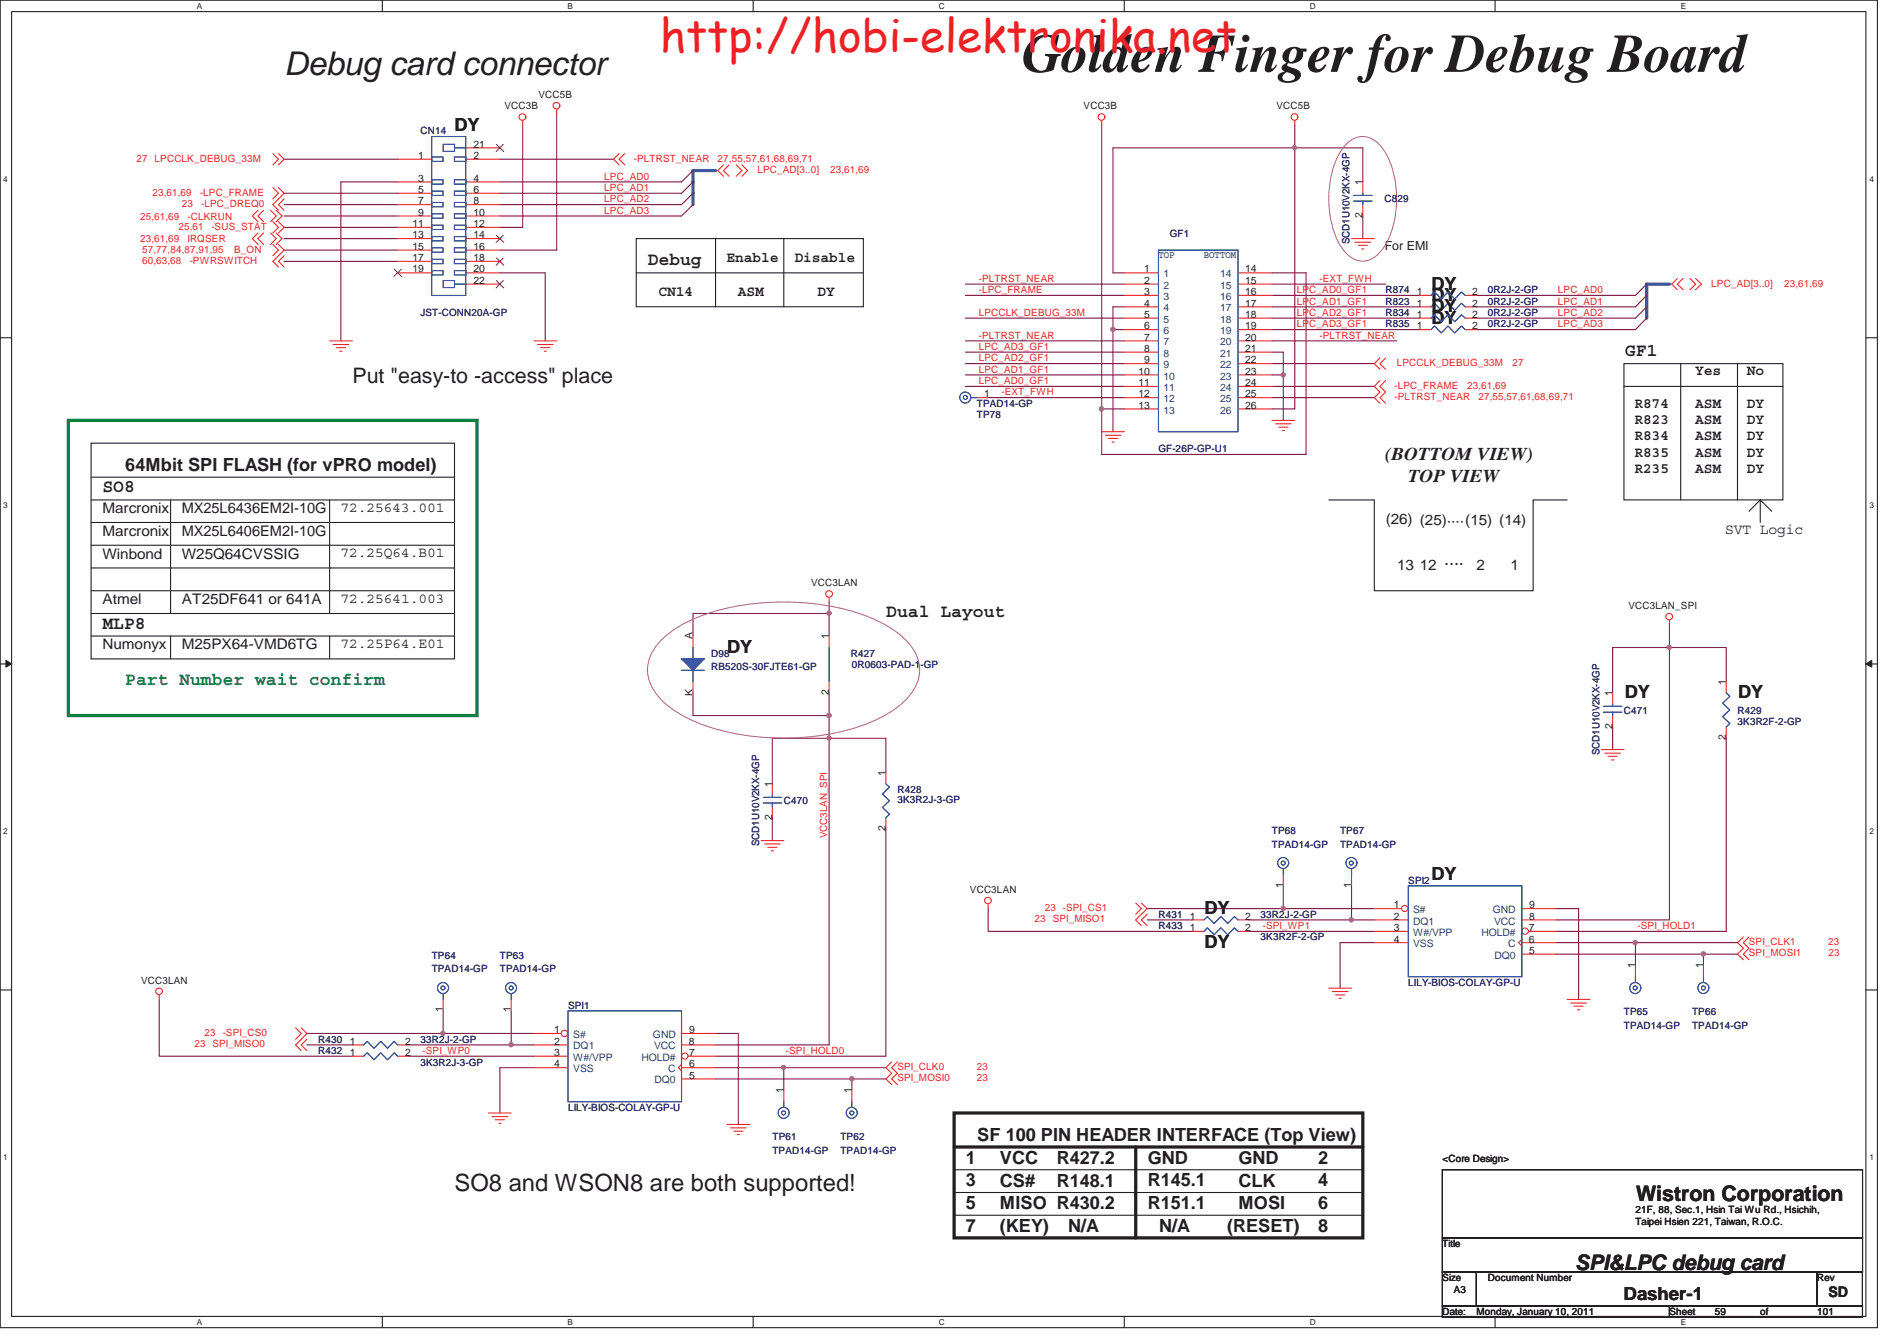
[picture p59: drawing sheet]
<svg xmlns="http://www.w3.org/2000/svg" width="297mm" height="210mm" viewBox="0 0 297 210" stroke-linecap="round" stroke-linejoin="round" font-family="sans-serif">
<defs><g id="words">
<text font-size="8.5" fill="#231f20" x="160.1" y="11.3">Golden Finger for Debug Board</text>
<text font-size="7.1" fill="#ed2024" x="103.3" y="8.1">http://hobi-elektronika.net</text>
<text font-size="5.1" fill="#231f20" x="44.5" y="11.8">Debug card connector</text>
<text font-size="3.7" fill="#231f20" x="71.2" y="186.5">SO8 and WSON8 are both supported!</text>
<g font-size="3.3" fill="#231f20">
<text x="55.2" y="59.9">Put &quot;easy-to -access&quot; place</text>
<text x="256.2" y="188.1">Wistron Corporation</text>
<text x="246.6" y="198.8">SPI&amp;LPC debug card</text>
</g>
<g font-size="2.8" fill="#231f20">
<text x="71.2" y="20.4">DY</text>
<text x="101.4" y="41.5">Debug</text>
<text x="224.2" y="47.1">DY</text>
<text x="224.2" y="45.3">DY</text>
<text x="224.2" y="50.7">DY</text>
<text x="224.2" y="48.9">DY</text>
<text x="254.4" y="55.7">GF1</text>
<text x="216.9" y="72">(BOTTOM VIEW)</text>
<text x="16" y="77.1">SO8</text>
<text x="19.6" y="73.8">64Mbit SPI FLASH (for vPRO model)</text>
<text x="220.5" y="75.5">TOP VIEW</text>
<text x="229.2" y="88.1" transform="rotate(180 229.2 88.1)">....</text>
<text x="16" y="98.4">MLP8</text>
<text x="138.8" y="96.6">Dual Layout</text>
<text x="113.9" y="102.2">DY</text>
<text x="254.4" y="109.3">DY</text>
<text x="272.2" y="109.3">DY</text>
<text x="224.2" y="137.8">DY</text>
<text x="188.6" y="143.1">DY</text>
<text x="188.6" y="148.5">DY</text>
<text x="153" y="178.7">SF 100 PIN HEADER INTERFACE (Top View)</text>
<text x="151.2" y="182.2">1</text>
<text x="151.2" y="185.8">3</text>
<text x="156.6" y="182.2">VCC</text>
<text x="156.6" y="185.8">CS#</text>
<text x="165.5" y="182.2">R427.2</text>
<text x="165.5" y="185.8">R148.1</text>
<text x="179.7" y="185.8">R145.1</text>
<text x="179.7" y="182.2">GND</text>
<text x="193.9" y="182.3">GND</text>
<text x="193.9" y="185.8">CLK</text>
<text x="206.4" y="182.2">2</text>
<text x="206.4" y="185.8">4</text>
<text x="151.2" y="189.3">5</text>
<text x="156.6" y="189.4">MISO R430.2</text>
<text x="179.7" y="189.3">R151.1</text>
<text x="193.9" y="189.4">MOSI</text>
<text x="206.4" y="189.3">6</text>
<text x="151.2" y="192.9">7</text>
<text x="156.6" y="192.9">(KEY)</text>
<text x="167.3" y="192.9">N/A</text>
<text x="181.5" y="192.9">N/A</text>
<text x="192.2" y="192.9">(RESET)</text>
<text x="206.4" y="192.9">8</text>
<text x="254.2" y="203.6">Dasher-1</text>
</g>
<text font-size="2.8" fill="#0a8141" x="19.6" y="107.3">Part Number wait confirm</text>
<g font-size="2.3" fill="#231f20">
<text x="113.8" y="41">Enable</text>
<text x="124.4" y="41">Disable</text>
<text x="103.1" y="46.4">CN14</text>
<text x="115.6" y="46.4">ASM</text>
<text x="128" y="46.4">DY</text>
<text x="265.4" y="58.8">Yes</text>
<text x="273.5" y="58.8">No</text>
<text x="255.9" y="63.9">R874</text>
<text x="265.4" y="63.9">ASM</text>
<text x="273.5" y="63.9">DY</text>
<text x="255.9" y="66.4">R823</text>
<text x="255.9" y="68.9">R834</text>
<text x="255.9" y="71.5">R835</text>
<text x="265.4" y="66.4">ASM</text>
<text x="265.4" y="68.9">ASM</text>
<text x="265.4" y="71.5">ASM</text>
<text x="273.5" y="66.4">DY</text>
<text x="273.5" y="68.9">DY</text>
<text x="273.5" y="71.5">DY</text>
<text x="255.9" y="74">R235</text>
<text x="265.4" y="74">ASM</text>
<text x="273.5" y="74">DY</text>
<text x="16" y="80.3">Marcronix</text>
<text x="16" y="83.9">Marcronix</text>
<text x="28.5" y="80.3">MX25L6436EM2I-10G</text>
<text x="28.5" y="83.9">MX25L6406EM2I-10G</text>
<text x="53.3" y="80.1">72.25643.001</text>
<text x="217" y="82.1">(26) (25)</text>
<text x="229.3" y="81.5" transform="rotate(180 229.3 81.5)">....</text>
<text x="229.4" y="82.1">(15) (14)</text>
<text x="270.2" y="83.7">SVT Logic</text>
<text x="16" y="87.5">Winbond</text>
<text x="28.5" y="87.5">W25Q64CVSSIG</text>
<text x="53.3" y="87.3">72.25Q64.B01</text>
<text x="218.8" y="89.2">13</text>
<text x="222.3" y="89.2">12</text>
<text x="231.2" y="89.2">2</text>
<text x="236.5" y="89.2">1</text>
<text x="16" y="94.6">Atmel</text>
<text x="28.5" y="94.6">AT25DF641 or 641A</text>
<text x="53.3" y="94.4">72.25641.003</text>
<text x="16" y="101.7">Numonyx</text>
<text x="28.5" y="101.7">M25PX64-VMD6TG</text>
<text x="53.3" y="101.5">72.25P64.E01</text>
<text x="286.3" y="203.1">SD</text>
</g>
<text font-size="1.9" fill="#231f20" x="216.8" y="39.2">For EMI</text>
<g font-size="1.6" fill="#231f20">
<text x="79" y="17.1">VCC3B</text>
<text x="84.3" y="15.4">VCC5B</text>
<text x="169.7" y="17.1">VCC3B</text>
<text x="199.9" y="17.1">VCC5B</text>
<text x="74.1" y="23.1">21</text>
<text x="65.5" y="24.9">1</text>
<text x="65.5" y="28.4">3</text>
<text x="74.1" y="24.9">2</text>
<text x="74.1" y="28.4">4</text>
<text x="213.4" y="29" transform="rotate(-90 213.4 29)">1</text>
<text x="64.6" y="35.6">11</text>
<text x="65.5" y="30.2">5</text>
<text x="65.5" y="32">7</text>
<text x="65.5" y="33.8">9</text>
<text x="74.1" y="30.2">6</text>
<text x="74.1" y="32">8</text>
<text x="74.1" y="33.8">10</text>
<text x="74.1" y="35.6">12</text>
<text x="213.4" y="34.1" transform="rotate(-90 213.4 34.1)">2</text>
<text x="64.6" y="37.3">13</text>
<text x="64.6" y="39.1">15</text>
<text x="64.6" y="40.9">17</text>
<text x="74.1" y="37.3">14</text>
<text x="74.1" y="39.1">16</text>
<text x="74.1" y="40.9">18</text>
<text x="64.6" y="42.7">19</text>
<text x="74.1" y="42.7">20</text>
<text x="74.1" y="44.5">22</text>
<text x="179.2" y="42.7">1</text>
<text x="179.2" y="44.4">2</text>
<text x="179.2" y="46.2">3</text>
<text x="179.2" y="48">4</text>
<text x="195" y="42.7">14</text>
<text x="195" y="44.4">15</text>
<text x="195" y="46.2">16</text>
<text x="195" y="48">17</text>
<text x="221.9" y="46.2">1</text>
<text x="230.5" y="46.2">2</text>
<text x="179.2" y="49.8">5</text>
<text x="179.2" y="51.6">6</text>
<text x="179.2" y="53.3">7</text>
<text x="195" y="49.8">18</text>
<text x="195" y="51.6">19</text>
<text x="195" y="53.3">20</text>
<text x="221.9" y="51.5">1</text>
<text x="221.9" y="48">1</text>
<text x="221.9" y="49.8">1</text>
<text x="230.5" y="51.5">2</text>
<text x="230.5" y="48">2</text>
<text x="230.5" y="49.8">2</text>
<text x="178.3" y="58.7">10</text>
<text x="179.2" y="55.1">8</text>
<text x="179.2" y="56.9">9</text>
<text x="195" y="55.1">21</text>
<text x="195" y="56.9">22</text>
<text x="195" y="58.7">23</text>
<text x="154.1" y="62.2">1</text>
<text x="178.3" y="60.4">11</text>
<text x="178.3" y="62.2">12</text>
<text x="178.3" y="64">13</text>
<text x="195" y="60.4">24</text>
<text x="195" y="62.2">25</text>
<text x="195" y="64">26</text>
<text x="127" y="91.8">VCC3LAN</text>
<text x="255" y="95.4">VCC3LAN_SPI</text>
<text x="108.4" y="100.1" transform="rotate(-90 108.4 100.1)">A</text>
<text x="129.8" y="100.1" transform="rotate(-90 129.8 100.1)">1</text>
<text x="270.3" y="107.2" transform="rotate(-90 270.3 107.2)">1</text>
<text x="108.4" y="109" transform="rotate(-90 108.4 109)">K</text>
<text x="129.8" y="108.8" transform="rotate(-90 129.8 108.8)">2</text>
<text x="252.5" y="109" transform="rotate(-90 252.5 109)">1</text>
<text x="252.5" y="114.1" transform="rotate(-90 252.5 114.1)">2</text>
<text x="270.3" y="115.9" transform="rotate(-90 270.3 115.9)">2</text>
<text x="120.9" y="123.2" transform="rotate(-90 120.9 123.2)">1</text>
<text x="138.7" y="121.4" transform="rotate(-90 138.7 121.4)">1</text>
<text x="120.9" y="128.3" transform="rotate(-90 120.9 128.3)">2</text>
<text x="138.7" y="130.1" transform="rotate(-90 138.7 130.1)">2</text>
<text x="151.9" y="139.8">VCC3LAN</text>
<text x="200.9" y="139" transform="rotate(-90 200.9 139)">1</text>
<text x="211.6" y="139" transform="rotate(-90 211.6 139)">1</text>
<text x="218.3" y="142.2">1</text>
<text x="239.4" y="142.2">9</text>
<text x="186.3" y="144">1</text>
<text x="186.3" y="145.8">1</text>
<text x="195" y="144">2</text>
<text x="195" y="145.8">2</text>
<text x="218.3" y="144">2</text>
<text x="218.3" y="145.8">3</text>
<text x="218.3" y="147.6">4</text>
<text x="239.4" y="147.6">6</text>
<text x="239.4" y="145.8">7</text>
<text x="239.4" y="149.3">5</text>
<text x="239.4" y="144">8</text>
<text x="22.1" y="154.1">VCC3LAN</text>
<text x="256" y="151.6" transform="rotate(-90 256 151.6)">1</text>
<text x="266.7" y="151.6" transform="rotate(-90 266.7 151.6)">1</text>
<text x="69.4" y="158.5" transform="rotate(-90 69.4 158.5)">1</text>
<text x="80" y="158.5" transform="rotate(-90 80 158.5)">1</text>
<text x="86.8" y="161.8">1</text>
<text x="107.9" y="161.8">9</text>
<text x="54.8" y="165.4">1</text>
<text x="54.8" y="163.6">1</text>
<text x="63.5" y="165.4">2</text>
<text x="63.5" y="163.6">2</text>
<text x="86.8" y="163.6">2</text>
<text x="86.8" y="165.4">3</text>
<text x="86.8" y="167.1">4</text>
<text x="107.9" y="163.6">8</text>
<text x="107.9" y="167.1">6</text>
<text x="107.9" y="165.4">7</text>
<text x="107.9" y="168.9">5</text>
<text x="122.7" y="171.2" transform="rotate(-90 122.7 171.2)">1</text>
<text x="133.3" y="171.2" transform="rotate(-90 133.3 171.2)">1</text>
<text x="225.9" y="181.9">&lt;Core Design&gt;</text>
<text x="256.1" y="189.9">21F, 88, Sec.1, Hsin Tai Wu Rd., Hsichih,</text>
<text x="256.1" y="191.8">Taipei Hsien 221, Taiwan, R.O.C.</text>
<text x="225.8" y="195.3">Title</text>
<text x="225.8" y="200.6">Size</text>
<text x="227.6" y="202.4">A3</text>
<text x="232.9" y="200.6">Document Number</text>
<text x="284.5" y="200.6">Rev</text>
<text x="225.8" y="205.9">Date:</text>
<text x="231.2" y="205.9">Monday, January 10, 2011</text>
<text x="261.4" y="205.9">Sheet</text>
<text x="268.5" y="205.9">59</text>
<text x="275.6" y="206">of</text>
<text x="284.5" y="205.9">101</text>
</g>
<g font-size="1.6" fill="#2d2d72">
<text x="65.8" y="21">CN14</text>
<text x="216.8" y="31.7">C829</text>
<text x="183.2" y="37">GF1</text>
<text x="211.3" y="38.3" transform="rotate(-90 211.3 38.3)">SCD1U10V2KX-4GP</text>
<text x="217" y="47.7">R823</text>
<text x="217" y="45.9">R874</text>
<text x="233" y="47.7">0R2J-2-GP</text>
<text x="233" y="45.9">0R2J-2-GP</text>
<text x="65.8" y="49.5">JST-CONN20A-GP</text>
<text x="217" y="51.3">R835</text>
<text x="217" y="49.5">R834</text>
<text x="233" y="51.3">0R2J-2-GP</text>
<text x="233" y="49.5">0R2J-2-GP</text>
<text x="153" y="65.5">TP78</text>
<text x="153" y="63.7">TPAD14-GP</text>
<text x="181.4" y="70.8">GF-26P-GP-U1</text>
<text x="111.3" y="102.8">D98</text>
<text x="111.3" y="105">RB520S-30FJTE61-GP</text>
<text x="133.2" y="102.8">R427</text>
<text x="133.4" y="104.6">0R0603-PAD-1-GP</text>
<text x="254.3" y="111.7">C471</text>
<text x="272.1" y="111.7">R429</text>
<text x="272.1" y="113.5">3K3R2F-2-GP</text>
<text x="250.4" y="118.3" transform="rotate(-90 250.4 118.3)">SCD1U10V2KX-4GP</text>
<text x="122.7" y="125.9">C470</text>
<text x="140.5" y="124.1">R428</text>
<text x="140.5" y="125.8">3K3R2J-3-GP</text>
<text x="199.2" y="130.6">TP68</text>
<text x="209.8" y="130.6">TP67</text>
<text x="118.9" y="132.5" transform="rotate(-90 118.9 132.5)">SCD1U10V2KX-4GP</text>
<text x="199.2" y="132.7">TPAD14-GP</text>
<text x="209.8" y="132.7">TPAD14-GP</text>
<text x="181.4" y="143.7">R431</text>
<text x="197.4" y="143.7">33R2J-2-GP</text>
<text x="220.5" y="138.4">SPI2</text>
<text x="181.4" y="145.5">R433</text>
<text x="197.4" y="147.3">3K3R2F-2-GP</text>
<text x="67.6" y="150.1">TP64</text>
<text x="67.6" y="152.3">TPAD14-GP</text>
<text x="78.3" y="150.1">TP63</text>
<text x="78.3" y="152.3">TPAD14-GP</text>
<text x="220.5" y="154.4">LILY-BIOS-COLAY-GP-U</text>
<text x="89" y="157.9">SPI1</text>
<text x="254.3" y="159">TP65</text>
<text x="254.3" y="161.2">TPAD14-GP</text>
<text x="265" y="159">TP66</text>
<text x="265" y="161.2">TPAD14-GP</text>
<text x="49.8" y="165.1">R432</text>
<text x="49.8" y="163.3">R430</text>
<text x="65.8" y="163.3">33R2J-2-GP</text>
<text x="65.8" y="166.8">3K3R2J-3-GP</text>
<text x="89" y="173.9">LILY-BIOS-COLAY-GP-U</text>
<text x="121" y="178.5">TP61</text>
<text x="131.6" y="178.5">TP62</text>
<text x="121" y="180.7">TPAD14-GP</text>
<text x="131.6" y="180.7">TPAD14-GP</text>
</g>
<g font-size="1.6" fill="#ec2426">
<text x="21.4" y="25.3">27 LPCCLK_DEBUG_33M</text>
<text x="94.6" y="28.1">LPC_AD0</text>
<text x="94.6" y="29.9">LPC_AD1</text>
<text x="99.3" y="25.3">-PLTRST_NEAR</text>
<text x="112.4" y="25.3">27,55,57,61,68,69,71</text>
<text x="118.6" y="27.1">LPC_AD[3..0]</text>
<text x="130" y="27.1">23,61,69</text>
<text x="21.9" y="34.4">25,61,69</text>
<text x="23.9" y="30.6">23,61,69</text>
<text x="27.9" y="36">25,61</text>
<text x="28.5" y="32.4">23</text>
<text x="29.4" y="34.4">-CLKRUN</text>
<text x="31.3" y="30.6">-LPC_FRAME</text>
<text x="31.5" y="32.4">-LPC_DREQ0</text>
<text x="33.1" y="36">-SUS_STAT</text>
<text x="94.6" y="31.7">LPC_AD2</text>
<text x="94.6" y="33.5">LPC_AD3</text>
<text x="21.9" y="37.9">23,61,69</text>
<text x="22.3" y="41.3">60,63,68</text>
<text x="22.3" y="39.5">57,77,84,87,91,95</text>
<text x="29.4" y="37.9">IRQSER</text>
<text x="29.7" y="41.3">-PWRSWITCH</text>
<text x="36.7" y="39.5">B_ON</text>
<text x="153.3" y="45.9">-LPC_FRAME</text>
<text x="153.3" y="44.1">-PLTRST_NEAR</text>
<text x="203.1" y="47.7">LPC_AD1_GF1</text>
<text x="203.1" y="45.9">LPC_AD0_GF1</text>
<text x="206.6" y="44.1">-EXT_FWH</text>
<text x="243.9" y="45.9">LPC_AD0</text>
<text x="243.9" y="47.7">LPC_AD1</text>
<text x="268" y="44.9">LPC_AD[3..0]</text>
<text x="279.3" y="44.9">23,61,69</text>
<text x="153.3" y="49.5">LPCCLK_DEBUG_33M</text>
<text x="153.3" y="53">-PLTRST_NEAR</text>
<text x="203.1" y="49.5">LPC_AD2_GF1</text>
<text x="203.1" y="51.3">LPC_AD3_GF1</text>
<text x="206.6" y="53">-PLTRST_NEAR</text>
<text x="243.9" y="49.5">LPC_AD2</text>
<text x="243.9" y="51.3">LPC_AD3</text>
<text x="153.3" y="58.4">LPC_AD1_GF1</text>
<text x="153.3" y="56.6">LPC_AD2_GF1</text>
<text x="153.3" y="54.8">LPC_AD3_GF1</text>
<text x="218.7" y="57.3">LPCCLK_DEBUG_33M</text>
<text x="236.8" y="57.3">27</text>
<text x="153.3" y="60.2">LPC_AD0_GF1</text>
<text x="156.8" y="61.9">-EXT_FWH</text>
<text x="218.4" y="60.9">-LPC_FRAME</text>
<text x="218.4" y="62.7">-PLTRST_NEAR</text>
<text x="229.7" y="60.9">23,61,69</text>
<text x="231.5" y="62.7">27,55,57,61,68,69,71</text>
<text x="129.5" y="131.3" transform="rotate(-90 129.5 131.3)">VCC3LAN_SPI</text>
<text x="163.6" y="142.7">23 -SPI_CS1</text>
<text x="162" y="144.4">23 SPI_MISO1</text>
<text x="197.7" y="145.5">-SPI_WP1</text>
<text x="256.4" y="145.5">-SPI_HOLD1</text>
<text x="273.8" y="149.8">SPI_MOSI1</text>
<text x="273.8" y="148">SPI_CLK1</text>
<text x="286.3" y="148">23</text>
<text x="286.3" y="149.8">23</text>
<text x="30.4" y="164">23 SPI_MISO0</text>
<text x="32" y="162.2">23 -SPI_CS0</text>
<text x="66.2" y="165.1">-SPI_WP0</text>
<text x="123.1" y="165.1">-SPI_HOLD0</text>
<text x="140.5" y="167.5">SPI_CLK0</text>
<text x="153" y="167.5">23</text>
<text x="140.5" y="169.3">SPI_MOSI0</text>
<text x="153" y="169.3">23</text>
</g>
<g font-size="1.6" fill="#3a53a4">
<text x="181.4" y="40.4">TOP</text>
<text x="188.5" y="40.4">BOTTOM</text>
</g>
<g font-size="1.6" fill="#1d437e">
<text x="182.2" y="43.4">1</text>
<text x="182.2" y="45.2">2</text>
<text x="182.2" y="47">3</text>
<text x="191.1" y="43.4">14</text>
<text x="191.1" y="45.2">15</text>
<text x="191.1" y="47">16</text>
<text x="182.2" y="48.8">4</text>
<text x="182.2" y="50.6">5</text>
<text x="182.2" y="52.3">6</text>
<text x="191.1" y="48.8">17</text>
<text x="191.1" y="50.6">18</text>
<text x="191.1" y="52.3">19</text>
<text x="182.2" y="54.1">7</text>
<text x="182.2" y="55.9">8</text>
<text x="182.2" y="57.6">9</text>
<text x="182.2" y="59.4">10</text>
<text x="191.1" y="54.1">20</text>
<text x="191.1" y="55.9">21</text>
<text x="191.1" y="57.6">22</text>
<text x="191.1" y="59.4">23</text>
<text x="182.2" y="61.2">11</text>
<text x="182.2" y="63">12</text>
<text x="182.2" y="64.8">13</text>
<text x="191.1" y="61.2">24</text>
<text x="191.1" y="63">25</text>
<text x="191.1" y="64.8">26</text>
<text x="221.3" y="143">S#</text>
<text x="233.8" y="143">GND</text>
<text x="221.3" y="144.8">DQ1</text>
<text x="221.3" y="146.5">W#/VPP</text>
<text x="221.3" y="148.3">VSS</text>
<text x="232" y="146.5">HOLD#</text>
<text x="234" y="144.8">VCC</text>
<text x="236.1" y="148.3">C</text>
<text x="234" y="150.1">DQ0</text>
<text x="89.8" y="162.6">S#</text>
<text x="89.8" y="164.3">DQ1</text>
<text x="89.8" y="166.1">W#/VPP</text>
<text x="89.8" y="167.9">VSS</text>
<text x="100.5" y="166.1">HOLD#</text>
<text x="102.2" y="162.6">GND</text>
<text x="102.4" y="164.3">VCC</text>
<text x="104.6" y="167.9">C</text>
<text x="102.5" y="169.7">DQ0</text>
</g>
<g font-size="1.3" fill="#231f20">
<text x="30.8" y="1.4">A</text>
<text x="88.9" y="1.4">B</text>
<text x="147" y="1.4">C</text>
<text x="205.1" y="1.4">D</text>
<text x="263.2" y="1.4">E</text>
<text x=".5" y="28.5">4</text>
<text x="292.7" y="28.5">4</text>
<text x=".5" y="79.6">3</text>
<text x="292.7" y="79.6">3</text>
<text x=".5" y="130.6">2</text>
<text x="292.7" y="130.6">2</text>
<text x=".5" y="181.7">1</text>
<text x="292.7" y="181.7">1</text>
<text x="30.8" y="207.4">A</text>
<text x="88.9" y="207.4">B</text>
<text x="147" y="207.4">C</text>
<text x="205.1" y="207.4">D</text>
<text x="263.2" y="207.4">E</text>
</g>
</g></defs>
<path d="M0 0h294v207.9h-294zM1.8 1.8h290.4v204.3h-290.4z" fill="none" stroke="#231f20" stroke-width=".17"/>
<g fill="#fff">
<path d="M30.8 .2h.8v1.4h-.8z"/>
<path d="M30.8 206.3h.8v1.4h-.8z"/>
</g>
<path d="M59.9 0v1.8M59.9 206.1v1.8" fill="none" stroke="#231f20" stroke-width=".17"/>
<g fill="#fff">
<path d="M88.9 .2h.8v1.4h-.8z"/>
<path d="M88.9 206.3h.8v1.4h-.8z"/>
</g>
<path d="M117.9 0v1.8M117.9 206.1v1.8" fill="none" stroke="#231f20" stroke-width=".17"/>
<g fill="#fff">
<path d="M146.9 .2h.9v1.4h-.9z"/>
<path d="M146.9 206.3h.9v1.4h-.9z"/>
</g>
<path d="M176 0v1.8M176 206.1v1.8" fill="none" stroke="#231f20" stroke-width=".17"/>
<g fill="#fff">
<path d="M205 .2h.9v1.4h-.9z"/>
<path d="M205 206.3h.9v1.4h-.9z"/>
</g>
<path d="M234.1 0v1.8M234.1 206.1v1.8" fill="none" stroke="#231f20" stroke-width=".17"/>
<g fill="#fff">
<path d="M263.1 .2h.8v1.4h-.8z"/>
<path d="M263.1 206.3h.8v1.4h-.8z"/>
<path d="M.5 27.3h.7v1.4h-.7z"/>
<path d="M292.7 27.3h.6v1.4h-.6z"/>
<path d="M.5 78.4h.7v1.4h-.7z"/>
<path d="M292.7 78.4h.6v1.4h-.6z"/>
</g>
<path d="M0 52.9h1.8M292.2 52.9h1.8" fill="none" stroke="#231f20" stroke-width=".17"/>
<g fill="#fff">
<path d="M.5 129.5h.7v1.4h-.7z"/>
<path d="M292.7 129.5h.6v1.4h-.6z"/>
</g>
<path d="M0 104h1.8M292.2 104h1.8" fill="none" stroke="#231f20" stroke-width=".17"/>
<path d="M.9 103.4l.9 .6-.9 .5z" fill="#231f20"/>
<path d="M.9 103.4l.9 .6-.9 .5z" fill="none" stroke="#231f20" stroke-width=".16"/>
<path d="M292.2 104l.9-.6v1.1z" fill="#231f20"/>
<path d="M292.2 104l.9-.6v1.1z" fill="none" stroke="#231f20" stroke-width=".16"/>
<g fill="#fff">
<path d="M.5 180.6h.7v1.4h-.7z"/>
<path d="M292.7 180.6h.6v1.4h-.6z"/>
</g>
<path d="M0 155h1.8M292.2 155h1.8" fill="none" stroke="#231f20" stroke-width=".17"/>
<g fill="none" stroke="#7f1542" stroke-width=".17">
<path d="M44.5 32h17.8M44.5 24.9h17.8M44.5 33.8h17.8M44.5 30.3h17.8M44.5 39.2h17.8M44.5 37.4h17.8M44.5 35.6h17.8M62.3 28.5h-8.9v24.9M78.3 24.9h17.8M78.3 32h28.4M78.3 33.8h28.4M78.3 28.5h28.4"/>
<path d="M78.3 30.3h28.4M44.5 40.9h17.8M122.7 167.2h16"/>
</g>
<circle cx="122.7" cy="167.1" r=".32" fill="#b8529f"/>
<circle cx="122.7" cy="167.1" r=".32" fill="none" stroke="#b8529f" stroke-width=".17"/>
<path d="M69.4 161.8h14.2M78.3 167.2h5.3M112 165.4h26.7" fill="none" stroke="#7f1542" stroke-width=".17"/>
<circle cx="69.4" cy="161.8" r=".32" fill="#b8529f"/>
<circle cx="69.4" cy="161.8" r=".32" fill="none" stroke="#b8529f" stroke-width=".17"/>
<path d="M138.7 115.6v5.3M120.9 122.7v-7.1h8.9v48M120.9 128.1v3.5M138.7 129.8v35.6M48 163.6h7.2M78.3 167.2v7.1" fill="none" stroke="#7f1542" stroke-width=".17"/>
<circle cx="129.8" cy="115.6" r=".33" fill="#b8529f"/>
<circle cx="129.8" cy="115.6" r=".33" fill="none" stroke="#b8529f" stroke-width=".17"/>
<path d="M129.8 115.6h8.9M80 163.6h3.6" fill="none" stroke="#7f1542" stroke-width=".17"/>
<circle cx="80" cy="163.6" r=".32" fill="#b8529f"/>
<circle cx="80" cy="163.6" r=".32" fill="none" stroke="#b8529f" stroke-width=".17"/>
<g fill="none" stroke="#7f1542" stroke-width=".17">
<path d="M81.8 19.6v16h-3.5M87.2 17.8v21.4h-8.9M78.3 42.7h7.1v10.7M129.8 96.1v3.5M261.4 97.8v3.6M129.8 112v3.6M243.6 144h17.8M243.6 142.3h3.6M256.1 147.6h16M64.1 165.4h19.5M112 163.6h17.8M112 161.8h3.6v14.3"/>
<path d="M133.4 168.9h5.3"/>
</g>
<circle cx="256" cy="147.6" r=".32" fill="#b8529f"/>
<circle cx="256" cy="147.6" r=".32" fill="none" stroke="#b8529f" stroke-width=".17"/>
<path d="M200.9 142.3h14.3M209.8 147.6h5.4M243.6 145.8h26.7" fill="none" stroke="#7f1542" stroke-width=".17"/>
<circle cx="200.9" cy="142.2" r=".33" fill="#b8529f"/>
<circle cx="200.9" cy="142.2" r=".33" fill="none" stroke="#b8529f" stroke-width=".17"/>
<path d="M252.5 101.4v7.1M261.4 101.4v42.6M179.6 144h7.1M209.8 147.6v7.1" fill="none" stroke="#7f1542" stroke-width=".17"/>
<circle cx="261.4" cy="101.4" r=".32" fill="#b8529f"/>
<circle cx="261.4" cy="101.4" r=".32" fill="none" stroke="#b8529f" stroke-width=".17"/>
<path d="M252.5 113.8v3.6M252.5 101.4h17.8v5.3M270.3 115.6v30.2M211.6 144h3.6" fill="none" stroke="#7f1542" stroke-width=".17"/>
<circle cx="211.6" cy="144" r=".32" fill="#b8529f"/>
<circle cx="211.6" cy="144" r=".32" fill="none" stroke="#b8529f" stroke-width=".17"/>
<path d="M266.7 149.4h5.4" fill="none" stroke="#7f1542" stroke-width=".17"/>
<circle cx="266.7" cy="149.4" r=".33" fill="#b8529f"/>
<circle cx="266.7" cy="149.4" r=".33" fill="none" stroke="#b8529f" stroke-width=".17"/>
<path d="M202.7 19.6v3.6M174.3 48.1v3.5M200.9 58.7v7.1M195.6 145.8h19.6M247.2 142.3v14.2" fill="none" stroke="#7f1542" stroke-width=".17"/>
<circle cx="200.9" cy="58.7" r=".33" fill="#b8529f"/>
<circle cx="200.9" cy="58.7" r=".33" fill="none" stroke="#b8529f" stroke-width=".17"/>
<path d="M172.5 19.6v44.4h3.6M174.3 23.2v19.5h1.8M213.4 28.5v-5.3h-10.7v40.8M151.2 46.3h24.9M151.2 58.7h24.9M151.2 56.9h24.9M151.2 55.1h24.9M151.2 44.5h24.9M151.2 49.8h24.9M151.2 60.5h24.9M154.7 62.3h21.4" fill="none" stroke="#7f1542" stroke-width=".17"/>
<circle cx="172.5" cy="64" r=".32" fill="#b8529f"/>
<circle cx="172.5" cy="64" r=".32" fill="none" stroke="#b8529f" stroke-width=".17"/>
<path d="M174.3 48.1h1.8M176.1 51.6h-1.8v16M199.2 56.9h16M200.9 55.1v3.6h-1.7M172.5 64v7.2M199.2 64h3.5M199.2 60.5h16M199.2 62.3h16" fill="none" stroke="#7f1542" stroke-width=".17"/>
<circle cx="174.3" cy="51.6" r=".33" fill="#b8529f"/>
<circle cx="174.3" cy="51.6" r=".33" fill="none" stroke="#b8529f" stroke-width=".17"/>
<path d="M174.3 23.2h28.4M213.4 33.8v3.6M172.5 71.2h32" fill="none" stroke="#7f1542" stroke-width=".17"/>
<circle cx="202.7" cy="23.1" r=".32" fill="#b8529f"/>
<circle cx="202.7" cy="23.1" r=".32" fill="none" stroke="#b8529f" stroke-width=".17"/>
<g fill="none" stroke="#7f1542" stroke-width=".17">
<path d="M151.2 53.4h24.9M199.2 48.1h23.1M199.2 49.8h23.1M199.2 51.6h23.1M199.2 46.3h23.1M199.2 44.5h17.8M199.2 53.4h19.5M199.2 42.7h5.3v28.5M199.2 55.1h1.7M231.2 48.1h24.9M231.2 49.8h24.9M231.2 51.6h24.9"/>
<path d="M231.2 46.3h24.9M108.5 96.1h21.3"/>
</g>
<path d="M261.4 44.5h-3.6v5.3" fill="none" stroke="#3a53a4" stroke-width=".51"/>
<circle cx="129.8" cy="96" r=".33" fill="#b8529f"/>
<circle cx="129.8" cy="96" r=".33" fill="none" stroke="#b8529f" stroke-width=".17"/>
<path d="M108.5 96.1v3.5M129.8 94.3v1.8M108.5 108.5v3.5h21.3" fill="none" stroke="#7f1542" stroke-width=".17"/>
<circle cx="129.8" cy="112" r=".33" fill="#b8529f"/>
<circle cx="129.8" cy="112" r=".33" fill="none" stroke="#b8529f" stroke-width=".17"/>
<path d="M112 26.7h-3.5v5.3" fill="none" stroke="#3a53a4" stroke-width=".51"/>
<path d="M112 167.2h10.7v3.5M133.4 168.9v1.8" fill="none" stroke="#7f1542" stroke-width=".17"/>
<circle cx="133.4" cy="168.9" r=".33" fill="#b8529f"/>
<g fill="none" stroke="#b8529f" stroke-width=".17">
<path d="M211.1 22.3a3.3 3.3 0 0 1 5.2 .6 14.2 14.2 0 0 1 2.2 11 10.3 10.3 0 0 1-2.9 6.1 3.3 3.3 0 0 1-5.1-.7 14.4 14.4 0 0 1-2.2-11 10.2 10.2 0 0 1 2.8-6zM104 99.8a24.2 24.2 0 0 1 12.4-5.1 39 39 0 0 1 19.8 2 14.3 14.3 0 0 1 6.8 5 5.8 5.8 0 0 1-.7 7.3 17.4 17.4 0 0 1-7.7 4.7 39.2 39.2 0 0 1-25.5-.6 14.2 14.2 0 0 1-6.8-5 5.9 5.9 0 0 1 .8-7.3z"/>
<circle cx="133.4" cy="168.9" r=".33"/>
</g>
<g fill="none" stroke="#7f1542" stroke-width=".17">
<path d="M108.5 32l-1.8 1.8M108.5 30.3l-1.8 1.7M108.5 28.5l-1.8 1.8M108.5 26.7l-1.8 1.8M257.8 44.5l-1.7 1.8M257.8 46.3l-1.7 1.8M257.8 48.1l-1.7 1.7M257.8 49.8l-1.7 1.8M129.8 108.5v3.5M200.9 138.7v3.6h-21.3M211.6 138.7v5.3h-16M24.9 156.5v8.9h30.3"/>
<path d="M69.4 158.3v3.5h-21.4M80 158.3v5.3h-15.9M154.7 142.3v3.5h32M243.6 147.6h12.5v3.6M243.6 149.4h23.1v1.8M112 168.9h21.4"/>
</g>
<g fill="none" stroke="#ec2426" stroke-width=".17">
<path d="M81.8 18.9v.7M87.2 17.1v.7M172.5 18.9v.7M202.7 18.9v.7M40.4 32.9l-.9 .9 .9 .9M40.4 36.5l-.9 .9 .9 .9M41.3 32.9l-.9 .9 .9 .9M41.3 36.5l-.9 .9 .9 .9M42.4 32.9l.9 .9-.9 .9M42.4 36.5l.9 .9-.9 .9M42.7 24l.9 .9-.9 .9M42.7 29.4l.9 .9-.9 .9"/>
<path d="M42.7 34.7l.9 .9-.9 .9M42.7 38.3l.9 .9-.9 .8M43.3 32.9l.9 .9-.9 .9M43.3 36.5l.9 .9-.9 .9M43.6 24l.9 .9-.9 .9M43.6 29.4l.9 .9-1.8 1.7 .9 .9M43.6 34.7l.9 .9-.9 .9M43.6 38.3l.9 .9-1.8 1.7 .9 .9M44.5 31.2l-.9 .8 .9 .9M96.9 24l-.8 .9 .8 .9M97.8 24l-.9 .9 .9 .9M113.3 25.8l-.9 .9 .9 .9"/>
<path d="M114.2 25.8l-.9 .9 .9 .9M115.3 25.8l.9 .9-.9 .9M116.2 25.8l.9 .9-.9 .9M211.6 37.4h3.6M212.2 37.9h2.4M212.7 38.4h1.4M213.2 39h.4M44.5 40l-.9 .9 .9 .9M51.6 53.4h3.6M52.1 53.9h2.5M52.7 54.4h1.4M53.2 55h.4"/>
<path d="M83.6 53.4h3.6M84.2 53.9h2.4M84.7 54.4h1.4M85.2 55h.3M216.1 59.6l-.9 .9 .9 .9-.9 .9 .9 .9M216.1 56.1l-.9 .8 .9 .9M217 59.6l-.9 .9 .9 .9-.9 .9 .9 .9M217 56.1l-.9 .8 .9 .9M262.6 43.6l-.8 .9 .8 .9M263.5 43.6l-.9 .9 .9 .9M264.6 43.6l.9 .9-.9 .9M265.5 43.6l.9 .9-.9 .9"/>
<path d="M172.5 67.6h3.6M173.1 68.2h2.4M173.6 68.7h1.4M174.1 69.2h.3M199.2 65.8h3.5M199.7 66.4h2.5M200.2 66.9h1.5M200.8 67.4h.3M129.8 93.6v.7M129.8 99.6v1.8M261.4 97.1v.7M129.8 106.7v1.8"/>
<path d="M250.8 117.4h3.5M251.3 117.9h2.5M251.8 118.4h1.4M252.3 119h.4M119.2 131.6h3.5M119.7 132.2h2.5M120.2 132.7h1.5M120.8 133.2h.3M24.9 155.8v.7M80 156.5v1.8M154.7 141.6v.7M177.8 141.4l.9 .9-.9 .9"/>
<path d="M178.7 141.4l.9 .9-1.8 1.7 .9 1M179.6 143.2l-.9 .8 .9 1M208.1 154.7h3.5M208.6 155.3h2.5M209.1 155.8h1.5M209.7 156.3h.3M245.4 156.5h3.6M246 157.1h2.4M246.5 157.6h1.4M247 158.1h.4M273 146.7l-.9 .9 .9 .9-.9 .9 .9 .9M273.9 146.7l-.9 .9 .9 .9-.9 .9 .9 .9"/>
<path d="M46.3 160.9l.9 .9-.9 .9M47.2 160.9l.8 .9-1.7 1.8 .9 .9M48 162.7l-.8 .9 .8 .9M76.5 174.3h3.5M77 174.8h2.5M77.5 175.3h1.5M78.1 175.9h.4M113.8 176.1h3.6M114.4 176.6h2.4M114.9 177.1h1.4M115.4 177.7h.4M139.6 166.3l-.9 .9 .9 .9-.9 .8 .9 .9"/>
<path d="M140.5 166.3l-.9 .9 .9 .9-.9 .8 .9 .9"/>
<circle cx="81.8" cy="18.3" r=".53"/>
<circle cx="87.1" cy="16.5" r=".52"/>
<circle cx="172.5" cy="18.3" r=".52"/>
<circle cx="202.7" cy="18.3" r=".52"/>
<circle cx="129.8" cy="93" r=".53"/>
<circle cx="261.4" cy="96.6" r=".52"/>
<circle cx="24.9" cy="155.2" r=".52"/>
<circle cx="154.7" cy="141" r=".52"/>
</g>
<g fill="none" stroke="#231f20" stroke-width=".17">
<path d="M99.6 37.4h35.6v10.6h-35.6zM112 37.4v10.7M122.7 37.4v10.7M99.6 42.7h35.6M254.3 56.9h24.9v21.4h-24.9zM263.2 56.9v21.4M272.1 56.9v21.4M14.3 69.4h56.9v33.8h-56.9zM14.3 78.3h56.9M14.3 74.7h56.9M26.7 78.3v17.8M51.6 78.3v17.8"/>
<path d="M208.1 78.3h7.1v14.2h24.9v-14.2h5.3M254.3 60.5h24.9M275.6 78.3v3.5M275.6 78.3l-1.7 1.7M275.6 78.3l1.8 1.7M14.3 81.8h56.9M14.3 85.4h56.9M14.3 99.6h56.9M14.3 96.1h56.9M14.3 92.5h56.9M14.3 88.9h56.9M26.7 99.6v3.6"/>
<path d="M51.6 99.6v3.6M149.4 183.2h64M149.4 186.7h64M149.4 190.3h64M225.8 183.2h65.8v10.6h-65.8zM225.8 193.9h65.8v5.3h-65.8zM225.8 199.2h5.4v5.3h-5.4zM231.2 199.2h53.3v5.3h-53.3zM284.5 199.2h7.1v5.3h-7.1zM225.8 204.5h35.6v1.8h-35.6zM261.4 204.5h30.2v1.8h-30.2z"/>
</g>
<path d="M10.7 65.8h64v46.2h-64z" fill="none" stroke="#0a8141" stroke-width=".51"/>
<path d="M149.4 174.3h64v19.5h-64zM149.4 179.6h64M177.8 179.6v14.3" fill="none" stroke="#231f20" stroke-width=".51"/>
<g fill="none" stroke="#3a53a4" stroke-width=".17">
<path d="M129.8 101.4v5.3M80 155.6v.9"/>
<circle cx="80" cy="154.7" r=".86"/>
<circle cx="80" cy="154.7" r=".32"/>
</g>
<circle cx="220" cy="142.3" r=".5" fill="#fff"/>
<g fill="none" stroke="#ec2426" stroke-width=".17">
<path d="M215.2 142.3h4.3M215.2 144h5.3M215.2 145.8h5.3M215.2 147.6h5.3M238.3 147.1l-.5 .5 .5 .5M238.3 147.6h5.3M238.3 149.4h5.3"/>
<circle cx="220" cy="142.3" r=".5"/>
</g>
<circle cx="238.8" cy="145.8" r=".51" fill="#fff"/>
<g fill="none" stroke="#ec2426" stroke-width=".17">
<path d="M222.3 51.6h1.8M222.3 48.1h1.8M229.4 51.6h1.8M229.4 48.1h1.8M153 62.3h1.7M252.5 108.5v1.8M252.5 112v1.8M270.3 106.7v1.8M270.3 113.8v1.8M138.7 120.9v1.8M138.7 128.1v1.7M238.3 144h5.3"/>
<path d="M238.3 142.3h5.3M239.4 145.8h4.2M256.1 151.2v1.7M266.7 151.2v1.7M55.2 165.4h1.7M62.3 165.4h1.8"/>
<circle cx="238.8" cy="145.8" r=".51"/>
</g>
<g fill="none" stroke="#3a53a4" stroke-width=".17">
<path d="M224.1 51.6l.5-.5 1.1 1 1-1 1.1 1 1-1 .6 .5M224.1 48.1l.5-.6 1.1 1.1 1-1.1 1.1 1.1 1-1.1 .6 .6M152 62.3h1M251.1 110.6h2.9M251.1 111.5h2.9M252.5 110.3v.3M252.5 111.5v.5M270.3 108.5l.6 .5-1.2 1.1 1.2 1.1-1.2 1 1.2 1.1-.6 .5M138.7 122.7l.6 .6-1.1 1 1.1 1.1-1.1 1 1.1 1.1-.6 .6M220.5 138.7h17.8v14.2h-17.8zM256.1 152.9v.9M266.7 152.9v.9"/>
<path d="M56.9 165.4l.6-.5 1.1 1.1 1-1.1 1.1 1.1 1-1.1 .6 .5"/>
<circle cx="151.2" cy="62.2" r=".86"/>
<circle cx="151.2" cy="62.2" r=".33"/>
<circle cx="256" cy="154.7" r=".32"/>
<circle cx="256.1" cy="154.7" r=".87"/>
<circle cx="266.7" cy="154.7" r=".86"/>
<circle cx="266.7" cy="154.7" r=".32"/>
</g>
<circle cx="88.4" cy="161.8" r=".5" fill="#fff"/>
<g fill="none" stroke="#ec2426" stroke-width=".17">
<path d="M83.6 161.8h4.3M83.6 163.6h5.3M83.6 165.4h5.3M83.6 167.2h5.3M106.7 166.7l-.5 .5 .5 .5M106.7 167.2h5.3M106.7 168.9h5.3"/>
<circle cx="88.4" cy="161.8" r=".5"/>
</g>
<circle cx="107.2" cy="165.4" r=".49" fill="#fff"/>
<g fill="none" stroke="#ec2426" stroke-width=".17">
<path d="M213.4 28.5v1.8M213.4 32v1.8M108.5 99.6v1.8M108.5 106.7v1.8M106.7 163.6h5.3M106.7 161.8h5.3M107.8 165.4h4.2"/>
<circle cx="107.2" cy="165.4" r=".49"/>
</g>
<path d="M211.9 30.6h2.9M211.9 31.5h2.9M213.4 30.3v.3M213.4 31.5v.5M88.9 158.3h17.8v14.2h-17.8z" fill="none" stroke="#3a53a4" stroke-width=".17"/>
<path d="M106.7 103.2h3.6l-1.8 1.8z" fill="#3a53a4"/>
<path d="M106.7 103.2h3.6l-1.8 1.8zM106.7 105h3.6M108.5 101.4v1.8M108.5 105v1.7" fill="none" stroke="#3a53a4" stroke-width=".17"/>
<path d="M106.7 103.2h3.6l-1.8 1.8z" fill="#3a53a4"/>
<g fill="none" stroke="#3a53a4" stroke-width=".17">
<path d="M67.6 21.4h5.3v24.9h-5.3zM67.6 38.8h1.8v.7h-1.8zM67.6 37h1.8v.7h-1.8zM67.6 35.3h1.8v.6h-1.8zM67.6 33.5h1.8v.7h-1.8zM67.6 31.7h1.8v.7h-1.8zM67.6 29.9h1.8v.7h-1.8zM67.6 28.1h1.8v.7h-1.8zM67.6 24.6h1.8v.7h-1.8zM69.4 22.6h1.8v1.1h-1.8zM71.2 38.8h1.7v.7h-1.7zM71.2 37h1.7v.7h-1.7z"/>
<path d="M71.2 35.3h1.7v.6h-1.7zM71.2 33.5h1.7v.7h-1.7zM71.2 31.7h1.7v.7h-1.7zM71.2 29.9h1.7v.7h-1.7zM71.2 28.1h1.7v.7h-1.7zM71.2 24.6h1.7v.7h-1.7zM71.2 23.2h1.8M181.4 39.2h12.4v28.4h-12.4zM67.6 42.4h1.8v.6h-1.8zM67.6 40.6h1.8v.7h-1.8zM69.4 43.9h1.8v1.1h-1.8zM71.2 42.4h1.7v.6h-1.7z"/>
<path d="M71.2 40.6h1.7v.7h-1.7zM71.2 44.5h1.8M224.1 49.8l.5-.5 1.1 1.1 1-1.1 1.1 1.1 1-1.1 .6 .5M224.1 46.3l.5-.6 1.1 1.1 1-1.1 1.1 1.1 1-1.1 .6 .6M106.7 103.2h3.6l-1.8 1.8zM106.7 105h3.6M108.5 101.4v1.8M108.5 105v1.7M119.5 124.9h2.9M119.5 125.7h2.9M120.9 124.5v.4M120.9 125.7v.6"/>
<path d="M200.9 136.1v.9M211.6 136.1v.9M69.4 155.6v.9M188.5 144l.6-.5 1 1.1 1.1-1.1 1 1.1 1.1-1.1 .6 .5M188.5 145.8l.6-.5 1 1.1 1.1-1.1 1 1.1 1.1-1.1 .6 .5M56.9 163.6l.6-.5 1.1 1.1 1-1.1 1.1 1.1 1-1.1 .6 .5M122.7 172.5v.9M133.4 172.5v.9"/>
<circle cx="200.9" cy="135.1" r=".86"/>
<circle cx="200.9" cy="135.1" r=".33"/>
<circle cx="211.6" cy="135.1" r=".32"/>
<circle cx="211.6" cy="135.1" r=".87"/>
<circle cx="69.4" cy="154.7" r=".32"/>
<circle cx="69.4" cy="154.7" r=".87"/>
<circle cx="122.7" cy="174.3" r=".32"/>
<circle cx="122.7" cy="174.3" r=".87"/>
<circle cx="133.4" cy="174.3" r=".86"/>
<circle cx="133.4" cy="174.3" r=".33"/>
</g>
<g fill="none" stroke="#ec2426" stroke-width=".17">
<path d="M62.3 24.9h5.3M62.3 28.5h5.3M62.3 30.3h5.3M62.3 32h5.3M62.3 33.8h5.3M62.3 35.6h5.3M62.3 37.4h5.3M62.3 39.2h5.3M73 24.9h5.3M73 28.5h5.3M73 30.3h5.3M73 32h5.3"/>
<path d="M73 33.8h5.3M73 35.6h5.3M73 37.4h5.3M73 39.2h5.3M73 23.2h5.3M62.3 40.9h5.3M62.3 42.7h5.3M73 40.9h5.3M73 42.7h5.3M73 44.5h5.3M176.1 42.7h5.3M176.1 44.5h5.3"/>
<path d="M176.1 46.3h5.3M176.1 48.1h5.3M176.1 49.8h5.3M176.1 51.6h5.3M176.1 53.4h5.3M176.1 55.1h5.3M176.1 56.9h5.3M176.1 58.7h5.3M193.9 42.7h5.3M193.9 44.5h5.3M193.9 46.3h5.3M193.9 48.1h5.3"/>
<path d="M193.9 49.8h5.3M193.9 51.6h5.3M193.9 53.4h5.3M193.9 55.1h5.3M193.9 56.9h5.3M193.9 58.7h5.3M222.3 46.3h1.8M222.3 49.8h1.8M229.4 46.3h1.8M229.4 49.8h1.8M176.1 60.5h5.3M176.1 62.3h5.3"/>
<path d="M176.1 64h5.3M193.9 60.5h5.3M193.9 62.3h5.3M193.9 64h5.3M120.9 122.7v1.8M120.9 126.3v1.8M200.9 137v1.7M211.6 137v1.7M69.4 156.5v1.8M186.7 144h1.8M186.7 145.8h1.8M193.9 144h1.7"/>
<path d="M193.9 145.8h1.7M55.2 163.6h1.7M62.3 163.6h1.8M122.7 170.7v1.8M133.4 170.7v1.8"/>
</g>
<path d="M77.7 36.8l1.2 1.2M77.7 22.6l1.2 1.1M78.8 36.8l-1.1 1.2M78.8 22.6l-1.1 1.1M61.7 42.2l1.2 1.1M62.8 42.2l-1.1 1.1M77.7 40.4l1.2 1.1M77.7 43.9l1.2 1.2M78.8 40.4l-1.1 1.1M78.8 43.9l-1.1 1.2" fill="none" stroke="#7f431c" stroke-width=".16"/>
<circle cx="122.7" cy="167.1" r=".32" fill="#b8529f"/>
<circle cx="122.7" cy="167.1" r=".32" fill="none" stroke="#b8529f" stroke-width=".17"/>
<circle cx="69.4" cy="161.8" r=".32" fill="#b8529f"/>
<circle cx="69.4" cy="161.8" r=".32" fill="none" stroke="#b8529f" stroke-width=".17"/>
<circle cx="129.8" cy="115.6" r=".33" fill="#b8529f"/>
<circle cx="129.8" cy="115.6" r=".33" fill="none" stroke="#b8529f" stroke-width=".17"/>
<circle cx="80" cy="163.6" r=".32" fill="#b8529f"/>
<circle cx="80" cy="163.6" r=".32" fill="none" stroke="#b8529f" stroke-width=".17"/>
<circle cx="256" cy="147.6" r=".32" fill="#b8529f"/>
<circle cx="256" cy="147.6" r=".32" fill="none" stroke="#b8529f" stroke-width=".17"/>
<circle cx="200.9" cy="142.2" r=".33" fill="#b8529f"/>
<circle cx="200.9" cy="142.2" r=".33" fill="none" stroke="#b8529f" stroke-width=".17"/>
<circle cx="261.4" cy="101.4" r=".32" fill="#b8529f"/>
<circle cx="261.4" cy="101.4" r=".32" fill="none" stroke="#b8529f" stroke-width=".17"/>
<circle cx="211.6" cy="144" r=".32" fill="#b8529f"/>
<circle cx="211.6" cy="144" r=".32" fill="none" stroke="#b8529f" stroke-width=".17"/>
<circle cx="266.7" cy="149.4" r=".33" fill="#b8529f"/>
<circle cx="266.7" cy="149.4" r=".33" fill="none" stroke="#b8529f" stroke-width=".17"/>
<circle cx="200.9" cy="58.7" r=".33" fill="#b8529f"/>
<circle cx="200.9" cy="58.7" r=".33" fill="none" stroke="#b8529f" stroke-width=".17"/>
<circle cx="172.5" cy="64" r=".32" fill="#b8529f"/>
<circle cx="172.5" cy="64" r=".32" fill="none" stroke="#b8529f" stroke-width=".17"/>
<circle cx="174.3" cy="51.6" r=".33" fill="#b8529f"/>
<circle cx="174.3" cy="51.6" r=".33" fill="none" stroke="#b8529f" stroke-width=".17"/>
<circle cx="202.7" cy="23.1" r=".32" fill="#b8529f"/>
<circle cx="202.7" cy="23.1" r=".32" fill="none" stroke="#b8529f" stroke-width=".17"/>
<circle cx="129.8" cy="96" r=".33" fill="#b8529f"/>
<circle cx="129.8" cy="96" r=".33" fill="none" stroke="#b8529f" stroke-width=".17"/>
<circle cx="129.8" cy="112" r=".33" fill="#b8529f"/>
<circle cx="129.8" cy="112" r=".33" fill="none" stroke="#b8529f" stroke-width=".17"/>
<circle cx="133.4" cy="168.9" r=".33" fill="#b8529f"/>
<circle cx="133.4" cy="168.9" r=".33" fill="none" stroke="#b8529f" stroke-width=".17"/>
<use href="#words"/>
</svg>
